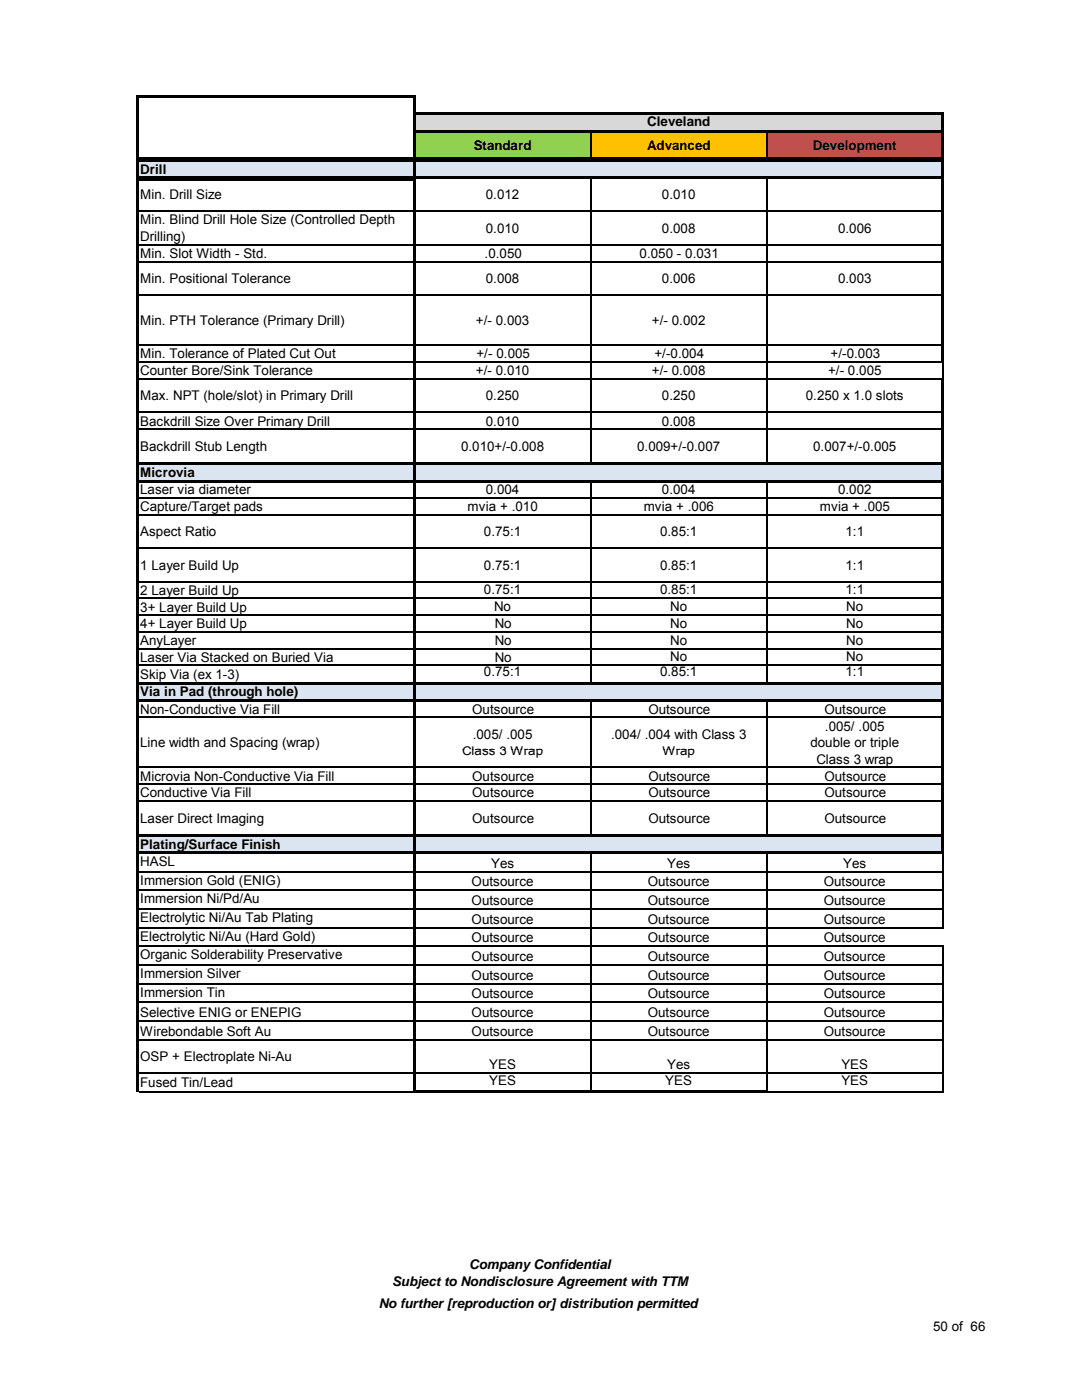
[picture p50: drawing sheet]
<svg xmlns="http://www.w3.org/2000/svg" width="216mm" height="279mm" viewBox="0 0 216 279" stroke-linecap="round" stroke-linejoin="round" font-family="sans-serif">
<defs><g id="words">
<g font-size="2.7">
<text x="94.5" y="29.9">Standard</text>
<text x="129.1" y="29.9">Advanced</text>
<text x="129.2" y="25.2">Cleveland</text>
<text x="162.2" y="29.9">Development</text>
<text x="28" y="34.6">Drill</text>
<text x="28" y="39.8">Min. Drill Size</text>
<text x="96.9" y="39.8">0.012</text>
<text x="132.1" y="39.8">0.010</text>
<text x="28" y="44.8">Min. Blind Drill Hole Size (Controlled Depth</text>
<text x="96.9" y="46.4">0.010</text>
<text x="132.1" y="46.4">0.008</text>
<text x="167.2" y="46.4">0.006</text>
<text x="28" y="48.1">Drilling)</text>
<text x="28" y="51.5">Min. Slot Width - Std.</text>
<text x="96.7" y="51.5">.0.050</text>
<text x="127.6" y="51.5">0.050 - 0.031</text>
<text x="28" y="56.5">Min. Positional Tolerance</text>
<text x="96.9" y="56.5">0.008</text>
<text x="132.1" y="56.5">0.006</text>
<text x="167.2" y="56.5">0.003</text>
<text x="28" y="64.9">Min. PTH Tolerance (Primary Drill)</text>
<text x="95" y="64.9">+/- 0.003</text>
<text x="130.1" y="64.9">+/- 0.002</text>
<text x="28" y="71.5">Min. Tolerance of Plated Cut Out</text>
<text x="95.1" y="71.5">+/- 0.005</text>
<text x="130.6" y="71.5">+/-0.004</text>
<text x="165.7" y="71.5">+/-0.003</text>
<text x="28" y="74.9">Counter Bore/Sink Tolerance</text>
<text x="95" y="74.9">+/- 0.010</text>
<text x="130.1" y="74.9">+/- 0.008</text>
<text x="165.2" y="74.9">+/- 0.005</text>
<text x="28" y="79.9">Max. NPT (hole/slot) in Primary Drill</text>
<text x="96.9" y="79.9">0.250</text>
<text x="132.1" y="79.9">0.250</text>
<text x="160.8" y="79.9">0.250 x 1.0 slots</text>
<text x="28" y="84.9">Backdrill Size Over Primary Drill</text>
<text x="96.9" y="84.9">0.010</text>
<text x="132.1" y="84.9">0.008</text>
<text x="28" y="90">Backdrill Stub Length</text>
<text x="28" y="95.2">Microvia</text>
<text x="92" y="90">0.010+/-0.008</text>
<text x="127.1" y="90">0.009+/-0.007</text>
<text x="162.3" y="90">0.007+/-0.005</text>
<text x="28" y="98.6">Laser via diameter</text>
<text x="28" y="102">Capture/Target pads</text>
<text x="93.3" y="101.9">mvia + .010</text>
<text x="96.9" y="98.6">0.004</text>
<text x="128.4" y="101.9">mvia + .006</text>
<text x="132.1" y="98.6">0.004</text>
<text x="163.6" y="101.9">mvia + .005</text>
<text x="167.2" y="98.6">0.002</text>
<text x="28" y="107">Aspect Ratio</text>
<text x="96.6" y="107">0.75:1</text>
<text x="131.7" y="107">0.85:1</text>
<text x="168.7" y="107">1:1</text>
<text x="28" y="113.7">1 Layer Build Up</text>
<text x="96.6" y="113.7">0.75:1</text>
<text x="131.7" y="113.7">0.85:1</text>
<text x="168.7" y="113.7">1:1</text>
<text x="28" y="118.7">2 Layer Build Up</text>
<text x="96.6" y="118.6">0.75:1</text>
<text x="131.7" y="118.6">0.85:1</text>
<text x="168.7" y="118.6">1:1</text>
<text x="28" y="122">3+ Layer Build Up</text>
<text x="28" y="125.4">4+ Layer Build Up</text>
<text x="98.6" y="122">No</text>
<text x="98.7" y="125.3">No</text>
<text x="133.7" y="122">No</text>
<text x="133.7" y="125.3">No</text>
<text x="168.9" y="122">No</text>
<text x="168.9" y="125.3">No</text>
<text x="28" y="128.7">AnyLayer</text>
<text x="98.7" y="128.7">No</text>
<text x="133.7" y="128.7">No</text>
<text x="133.7" y="132">No</text>
<text x="168.9" y="128.7">No</text>
<text x="168.9" y="132">No</text>
<text x="28" y="132.1">Laser Via Stacked on Buried Via</text>
<text x="28" y="135.4">Skip Via (ex 1-3)</text>
<text x="96.6" y="135">0.75:1</text>
<text x="98.7" y="132">No</text>
<text x="131.7" y="135">0.85:1</text>
<text x="168.7" y="135">1:1</text>
<text x="28" y="139">Via in Pad (through hole)</text>
<text x="28" y="142.5">Non-Conductive Via Fill</text>
<text x="94.2" y="142.4">Outsource</text>
<text x="129.4" y="142.4">Outsource</text>
<text x="164.5" y="142.4">Outsource</text>
<text x="28" y="149.1">Line width and Spacing (</text>
<text x="47.7" y="149.1">p</text>
<text x="54.1" y="149.1">g (wrap)</text>
<text x="61.4" y="149.1">p)</text>
<text x="94.3" y="147.4">.005/ .005</text>
<text x="121.9" y="147.4">.004/ .004 with Class 3</text>
<text x="161.7" y="149.1">double or triple</text>
<text x="164.6" y="145.8">.005/ .005</text>
<text x="175.9" y="149.1">p</text>
<text x="28" y="155.8">Microvia Non-Conductive Via Fill</text>
<text x="92.2" y="150.8">Class 3 Wrap</text>
<text x="94.2" y="155.8">Outsource</text>
<text x="129.4" y="155.8">Outsource</text>
<text x="132.2" y="150.8">Wrap</text>
<text x="162.9" y="152.4">Class 3 wrap</text>
<text x="164.5" y="155.8">Outsource</text>
<text x="28" y="159.1">Conductive Via Fill</text>
<text x="94.2" y="159.1">Outsource</text>
<text x="129.4" y="159.1">Outsource</text>
<text x="164.5" y="159.1">Outsource</text>
<text x="28" y="164.2">Laser Direct Imaging</text>
<text x="94.2" y="164.2">Outsource</text>
<text x="129.4" y="164.2">Outsource</text>
<text x="164.5" y="164.2">Outsource</text>
<text x="28" y="169.4">Plating/Surface Finish</text>
<text x="28" y="172.8">HASL</text>
<text x="98" y="173.1">Yes</text>
<text x="133.1" y="173.1">Yes</text>
<text x="168.3" y="173.1">Yes</text>
<text x="28" y="176.6">Immersion Gold (ENIG)</text>
<text x="94.1" y="176.9">Outsource</text>
<text x="129.2" y="176.9">Outsource</text>
<text x="164.4" y="176.9">Outsource</text>
<text x="28" y="180.3">Immersion Ni/Pd/Au</text>
<text x="28" y="184">Electrolytic Ni/Au Tab Plating</text>
<text x="94.1" y="180.6">Outsource</text>
<text x="94.1" y="184.3">Outsource</text>
<text x="129.2" y="180.6">Outsource</text>
<text x="129.2" y="184.3">Outsource</text>
<text x="164.4" y="180.6">Outsource</text>
<text x="164.4" y="184.3">Outsource</text>
<text x="28" y="187.7">Electrolytic Ni/Au (Hard Gold)</text>
<text x="28" y="191.5">Organic Solderability Preservative</text>
<text x="94.1" y="188">Outsource</text>
<text x="94.1" y="191.8">Outsource</text>
<text x="129.2" y="188">Outsource</text>
<text x="129.2" y="191.8">Outsource</text>
<text x="164.4" y="188">Outsource</text>
<text x="164.4" y="191.8">Outsource</text>
<text x="28" y="195.2">Immersion Silver</text>
<text x="94.1" y="195.5">Outsource</text>
<text x="129.2" y="195.5">Outsource</text>
<text x="164.4" y="195.5">Outsource</text>
<text x="28" y="198.9">Immersion Tin</text>
<text x="28" y="203">Selective ENIG or ENEPIG</text>
<text x="94.1" y="199.2">Outsource</text>
<text x="94.1" y="202.9">Outsource</text>
<text x="129.2" y="199.2">Outsource</text>
<text x="129.2" y="202.9">Outsource</text>
<text x="164.4" y="199.2">Outsource</text>
<text x="164.4" y="202.9">Outsource</text>
<text x="28" y="206.7">Wirebondable Soft Au</text>
<text x="94.1" y="206.7">Outsource</text>
<text x="129.2" y="206.7">Outsource</text>
<text x="164.4" y="206.7">Outsource</text>
<text x="28" y="211.8">OSP + Electroplate Ni-Au</text>
<text x="97.6" y="213.4">YES</text>
<text x="133.1" y="213.4">Yes</text>
<text x="167.9" y="213.4">YES</text>
<text x="28" y="216.9">Fused Tin/Lead</text>
<text x="97.6" y="216.6">YES</text>
<text x="132.8" y="216.6">YES</text>
<text x="167.9" y="216.6">YES</text>
<text x="78.2" y="256.6">Subject to Nondisclosure Agreement with TTM</text>
<text x="93.6" y="253.2">Company Confidential</text>
<text x="75.6" y="261">No further [reproduction or] distribution permitted</text>
<text x="186.2" y="265.6">50 of 66</text>
</g>
</g></defs>
<path d="M27.6 31.9h55.2" fill="none" stroke="#dbe5f1" stroke-width=".38"/>
<path d="M27.2 19h.5v17.1h-.5zM27.7 31.5h55.3v.5h-55.3zM27.7 35.6h55.3v.5h-55.3zM82.5 19.4h.5v16.7h-.5z" fill="#000"/>
<path d="M27.7 19.2h55.3" fill="none" stroke="#000" stroke-width=".42"/>
<g fill="#dbe5f1">
<path d="M27.6 32.1h55.2v3.4h-55.2z"/>
<path d="M27.6 92.5h55.2v3.6h-55.2z"/>
<path d="M27.6 136.3h55.2v3.6h-55.2z"/>
</g>
<path d="M27.7 31.7h55.3v.5h-55.3zM27.7 35.2h55.3v.5h-55.3zM82.5 32.2h.5v3.5h-.5zM27.7 92.2h55.3v.6h-55.3zM27.7 95.8h55.3v.5h-55.3zM82.5 92.8h.5v3.5h-.5zM27.7 136.1h55.3v.5h-55.3zM27.2 31.7h.5v117.9h-.5zM27.7 139.6h55.3v.5h-55.3zM82.5 136.6h.5v3.5h-.5z" fill="#000"/>
<g fill="none" stroke="#000" stroke-width=".25">
<path d="M27.7 42.2h55.1M27.7 48.9h55.1M27.7 52.2h55.1M27.7 58.9h55.1M27.7 68.9h55.1M27.7 72.3h55.1M27.7 75.6h55.1M27.7 82.3h55.1M27.7 85.6h55.1M27.7 99.4h55.1M27.7 102.7h55.1M27.7 109.4h55.1"/>
<path d="M27.7 116.1h55.1M27.7 119.4h55.1M27.7 122.8h55.1M27.7 126.1h55.1M27.7 129.5h55.1M27.7 132.8h55.1M27.7 143.2h55.1"/>
</g>
<path d="M82.8 22.7h105.2v3.5h-105.2z" fill="#d8d8d8"/>
<path d="M82.8 26.2h35.1v5.6h-35.1z" fill="#92d050"/>
<path d="M117.9 26.2h35.1v5.6h-35.1z" fill="#ffc000"/>
<path d="M153 26.2h35v5.6h-35z" fill="#c0504d"/>
<path d="M117.9 26.5v5M153 26.5v5" fill="none" stroke="#000" stroke-width=".25"/>
<path d="M82.5 22.4h.5v9.7h-.5zM83 22.4h105.4v.5h-105.4zM83 26h105.4v.5h-105.4zM83 31.5h105.4v.5h-105.4zM117.7 32h.3v.1h-.3zM152.9 32h.2v.1h-.2zM187.9 22.9h.5v9.2h-.5z" fill="#000"/>
<g fill="#dbe5f1">
<path d="M82.8 32.1h105.2v3.4h-105.2z"/>
<path d="M82.8 92.5h105.2v3.6h-105.2z"/>
<path d="M82.8 136.3h105.2v3.6h-105.2z"/>
</g>
<path d="M83 31.7h105.4v.5h-105.4zM83 35.2h105.4v.5h-105.4zM187.9 32.2h.5v40.2h-.5zM83 92.2h105.4v.6h-105.4zM83 95.8h105.4v.5h-105.4zM83 136.1h105.4v.5h-105.4zM82.5 31.7h.5v117.9h-.5zM83 139.6h105.4v.5h-105.4zM187.9 75.5h.5v74.1h-.5z" fill="#000"/>
<g fill="none" stroke="#000" stroke-width=".25">
<path d="M117.9 35.7v56.5M153 35.7v56.5M83 42.2h104.9M83 48.9h104.9M83 52.2h104.9M83 58.9h104.9M83 68.9h104.9M83 72.3h104.9M83 75.6h104.9M188.1 72.4v3.1M83 82.3h104.9M83 85.6h104.9"/>
<path d="M83 99.4h104.9M117.9 96.3v39.8M153 96.3v39.8M83 102.7h104.9M83 109.4h104.9M83 116.1h104.9M83 119.4h104.9M83 122.8h104.9M83 126.1h104.9M83 129.5h104.9M83 132.8h104.9M83 143.2h104.9"/>
<path d="M117.9 140.1v9.5M153 140.1v9.5"/>
</g>
<path d="M27.6 166.7h55.2v3.6h-55.2z" fill="#dbe5f1"/>
<path d="M27.7 166.5h55.1v.5h-55.1zM27.7 170h55.1v.5h-55.1zM27.2 149.6h.5v68.4h-.5z" fill="#000"/>
<g fill="none" stroke="#000" stroke-width=".25">
<path d="M27.7 153.2h55.1M27.7 156.5h55.1M27.7 159.9h55.1M27.7 173.9h55.1M27.7 177.7h55.1M27.7 181.4h55.1M27.7 185.1h55.1M27.7 188.8h55.1M27.7 192.6h55.1M27.7 196.3h55.1M27.7 200h55.1M27.7 203.8h55.1"/>
<path d="M27.7 207.5h55.1M27.7 214.2h55.1M27.7 217.9h55.1"/>
</g>
<path d="M82.8 166.7h105.2v3.6h-105.2z" fill="#dbe5f1"/>
<g fill="none" stroke="#000" stroke-width=".25">
<path d="M83 153.2h104.9M83 156.5h104.9M83 159.9h104.9M117.9 149.6v16.9M153 149.6v16.9M83 173.9h105.3M83 177.7h105.3M117.9 170.5v47.1M153 170.5v47.1M188.1 170.5v14.8M83 181.4h105.3M83 185.1h105.3"/>
<path d="M83 188.8h105.3M83 192.6h105.3M83 196.3h105.3M188.1 189v29M83 200h105.3M83 203.8h105.3M83 207.5h105.3M83 214.2h105.3M153.1 217.9h35.2"/>
</g>
<path d="M83 166.5h105.4v.5h-105.4zM83 170h105.4v.5h-105.4zM187.9 149.6h.5v20.9h-.5zM82.5 149.6h.5v68.5h-.5zM83 217.6h70.1v.5h-70.1z" fill="#000"/>
<use href="#words"/>
</svg>
